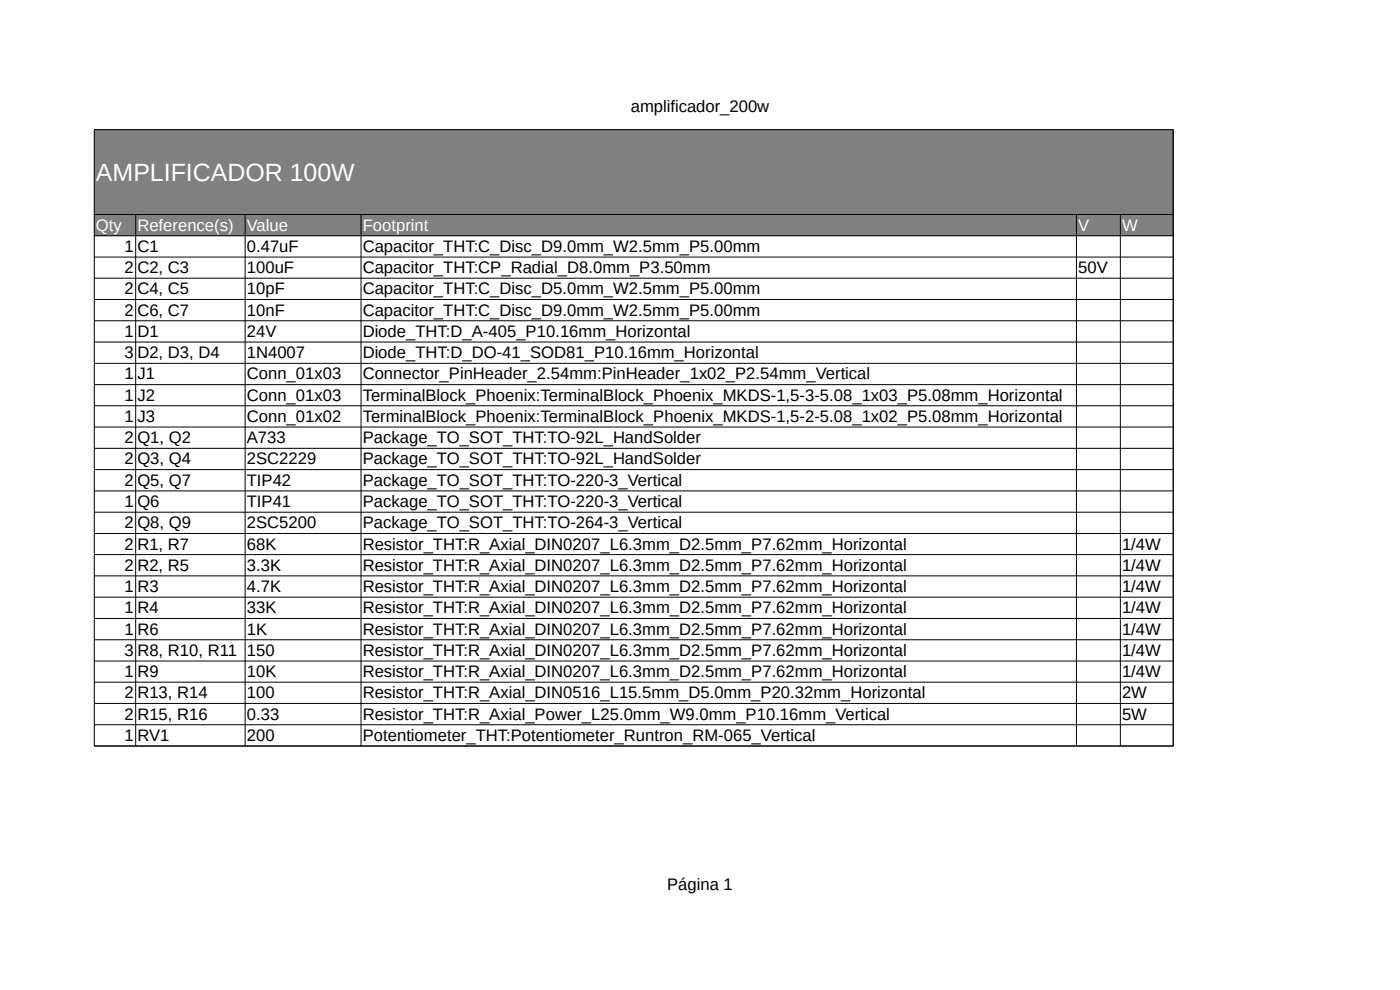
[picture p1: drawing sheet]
<svg xmlns="http://www.w3.org/2000/svg" width="297mm" height="210mm" viewBox="0 0 297 210" stroke-linecap="round" stroke-linejoin="round" font-family="sans-serif">
<defs><g id="words">
<text font-size="5.3" fill="#fff" x="20.4" y="38.3">AMPLIFICADOR 100W</text>
<g font-size="3.5">
<text x="133.8" y="23.8">amplificador_200w</text>
<text x="26.4" y="53.4">1</text>
<text x="29.1" y="53.4">C1</text>
<text x="52.4" y="53.4">0.47uF</text>
<text x="76.9" y="53.4">Capacitor_THT:C_Disc_D9.0mm_W2.5mm_P5.00mm</text>
<text x="26.4" y="58">2</text>
<text x="29.1" y="58">C2, C3</text>
<text x="52.4" y="58">100uF</text>
<text x="76.9" y="58">Capacitor_THT:CP_Radial_D8.0mm_P3.50mm</text>
<text x="228.7" y="58">50V</text>
<text x="26.4" y="62.5">2</text>
<text x="29.1" y="62.5">C4, C5</text>
<text x="52.4" y="62.5">10pF</text>
<text x="76.9" y="62.5">Capacitor_THT:C_Disc_D5.0mm_W2.5mm_P5.00mm</text>
<text x="26.4" y="67">2</text>
<text x="26.4" y="71.5">1</text>
<text x="29.1" y="67">C6, C7</text>
<text x="29.1" y="71.5">D1</text>
<text x="52.4" y="67">10nF</text>
<text x="52.4" y="71.5">24V</text>
<text x="76.9" y="67">Capacitor_THT:C_Disc_D9.0mm_W2.5mm_P5.00mm</text>
<text x="76.9" y="71.5">Diode_THT:D_A-405_P10.16mm_Horizontal</text>
<text x="26.4" y="76">3</text>
<text x="29.1" y="76">D2, D3, D4</text>
<text x="52.4" y="76">1N4007</text>
<text x="76.9" y="76">Diode_THT:D_DO-41_SOD81_P10.16mm_Horizontal</text>
<text x="26.4" y="80.5">1</text>
<text x="29.1" y="80.5">J1</text>
<text x="52.4" y="80.5">Conn_01x03</text>
<text x="76.9" y="80.5">Connector_PinHeader_2.54mm:PinHeader_1x02_P2.54mm_Vertical</text>
<text x="26.4" y="85">1</text>
<text x="26.4" y="89.5">1</text>
<text x="29.1" y="85">J2</text>
<text x="29.1" y="89.5">J3</text>
<text x="52.4" y="85">Conn_01x03</text>
<text x="52.4" y="89.5">Conn_01x02</text>
<text x="76.9" y="85">TerminalBlock_Phoenix:TerminalBlock_Phoenix_MKDS-1,5-3-5.08_1x03_P5.08mm_Horizontal</text>
<text x="76.9" y="89.5">TerminalBlock_Phoenix:TerminalBlock_Phoenix_MKDS-1,5-2-5.08_1x02_P5.08mm_Horizontal</text>
<text x="26.4" y="94">2</text>
<text x="29.1" y="94">Q1, Q2</text>
<text x="52.4" y="94">A733</text>
<text x="76.9" y="94">Package_TO_SOT_THT:TO-92L_HandSolder</text>
<text x="26.4" y="98.5">2</text>
<text x="29.1" y="98.5">Q3, Q4</text>
<text x="52.4" y="98.5">2SC2229</text>
<text x="76.9" y="98.5">Package_TO_SOT_THT:TO-92L_HandSolder</text>
<text x="26.4" y="103">2</text>
<text x="26.4" y="107.6">1</text>
<text x="29.1" y="103">Q5, Q7</text>
<text x="29.1" y="107.6">Q6</text>
<text x="52.4" y="103">TIP42</text>
<text x="52.4" y="107.6">TIP41</text>
<text x="76.9" y="103">Package_TO_SOT_THT:TO-220-3_Vertical</text>
<text x="76.9" y="107.6">Package_TO_SOT_THT:TO-220-3_Vertical</text>
<text x="26.4" y="112.1">2</text>
<text x="29.1" y="112.1">Q8, Q9</text>
<text x="52.4" y="112.1">2SC5200</text>
<text x="76.9" y="112.1">Package_TO_SOT_THT:TO-264-3_Vertical</text>
<text x="26.4" y="116.6">2</text>
<text x="29.1" y="116.6">R1, R7</text>
<text x="52.4" y="116.6">68K</text>
<text x="76.9" y="116.6">Resistor_THT:R_Axial_DIN0207_L6.3mm_D2.5mm_P7.62mm_Horizontal</text>
<text x="238" y="116.6">1/4W</text>
<text x="26.4" y="121.1">2</text>
<text x="26.4" y="125.6">1</text>
<text x="29.1" y="121.1">R2, R5</text>
<text x="29.1" y="125.6">R3</text>
<text x="52.4" y="121.1">3.3K</text>
<text x="52.4" y="125.6">4.7K</text>
<text x="76.9" y="121.1">Resistor_THT:R_Axial_DIN0207_L6.3mm_D2.5mm_P7.62mm_Horizontal</text>
<text x="76.9" y="125.6">Resistor_THT:R_Axial_DIN0207_L6.3mm_D2.5mm_P7.62mm_Horizontal</text>
<text x="238" y="121.1">1/4W</text>
<text x="238" y="125.6">1/4W</text>
<text x="26.4" y="130.1">1</text>
<text x="29.1" y="130.1">R4</text>
<text x="52.4" y="130.1">33K</text>
<text x="76.9" y="130.1">Resistor_THT:R_Axial_DIN0207_L6.3mm_D2.5mm_P7.62mm_Horizontal</text>
<text x="238" y="130.1">1/4W</text>
<text x="26.4" y="134.6">1</text>
<text x="29.1" y="134.6">R6</text>
<text x="52.4" y="134.6">1K</text>
<text x="76.9" y="134.6">Resistor_THT:R_Axial_DIN0207_L6.3mm_D2.5mm_P7.62mm_Horizontal</text>
<text x="238" y="134.6">1/4W</text>
<text x="26.4" y="139.1">3</text>
<text x="26.4" y="143.6">1</text>
<text x="29.1" y="139.1">R8, R10, R11</text>
<text x="29.1" y="143.6">R9</text>
<text x="52.4" y="139.1">150</text>
<text x="52.4" y="143.6">10K</text>
<text x="76.9" y="139.1">Resistor_THT:R_Axial_DIN0207_L6.3mm_D2.5mm_P7.62mm_Horizontal</text>
<text x="76.9" y="143.6">Resistor_THT:R_Axial_DIN0207_L6.3mm_D2.5mm_P7.62mm_Horizontal</text>
<text x="238" y="139.1">1/4W</text>
<text x="238" y="143.6">1/4W</text>
<text x="26.4" y="148.2">2</text>
<text x="29.1" y="148.2">R13, R14</text>
<text x="52.4" y="148.2">100</text>
<text x="76.9" y="148.2">Resistor_THT:R_Axial_DIN0516_L15.5mm_D5.0mm_P20.32mm_Horizontal</text>
<text x="238" y="148.2">2W</text>
<text x="26.4" y="152.7">2</text>
<text x="29.1" y="152.7">R15, R16</text>
<text x="52.4" y="152.7">0.33</text>
<text x="76.9" y="152.7">Resistor_THT:R_Axial_Power_L25.0mm_W9.0mm_P10.16mm_Vertical</text>
<text x="238" y="152.7">5W</text>
<text x="26.4" y="157.2">1</text>
<text x="29.1" y="157.2">RV1</text>
<text x="52.4" y="157.2">200</text>
<text x="76.9" y="157.2">Potentiometer_THT:Potentiometer_Runtron_RM-065_Vertical</text>
<text x="141.5" y="188.8">Página 1</text>
</g>
<g font-size="3.5" fill="#fff">
<text x="20.4" y="48.9">Qty</text>
<text x="29.1" y="48.9">Reference(s)</text>
<text x="52.4" y="48.9">Value</text>
<text x="76.9" y="48.9">Footprint</text>
<text x="228.7" y="48.9">V</text>
<text x="238" y="48.9">W</text>
</g>
</g></defs>
<path d="M20 27.5h228.9v22.5h-228.9z" fill-rule="evenodd" fill="#808080"/>
<g fill="none" stroke="#000" stroke-width=".21">
<path d="M20 27.5h228.9M20 27.5v130.7M248.9 27.5v130.7M20 45.5h228.9M20 50h228.9M20 54.5h228.9M20 59h228.9M28.8 45.5v112.7M52 45.5v112.7M76.6 45.5v112.7M228.4 45.5v112.7M237.7 45.5v112.7"/>
<path d="M20 63.5h228.9M20 68h228.9M20 72.6h228.9M20 77.1h228.9M20 81.6h228.9M20 86.1h228.9M20 90.6h228.9M20 95.1h228.9M20 99.6h228.9M20 104.1h228.9M20 108.6h228.9M20 113.2h228.9"/>
<path d="M20 117.6h228.9M20 122.2h228.9M20 126.7h228.9M20 131.2h228.9M20 135.7h228.9M20 140.2h228.9M20 144.7h228.9M20 149.2h228.9M20 153.7h228.9M20 158.2h228.9"/>
</g>
<use href="#words"/>
</svg>
